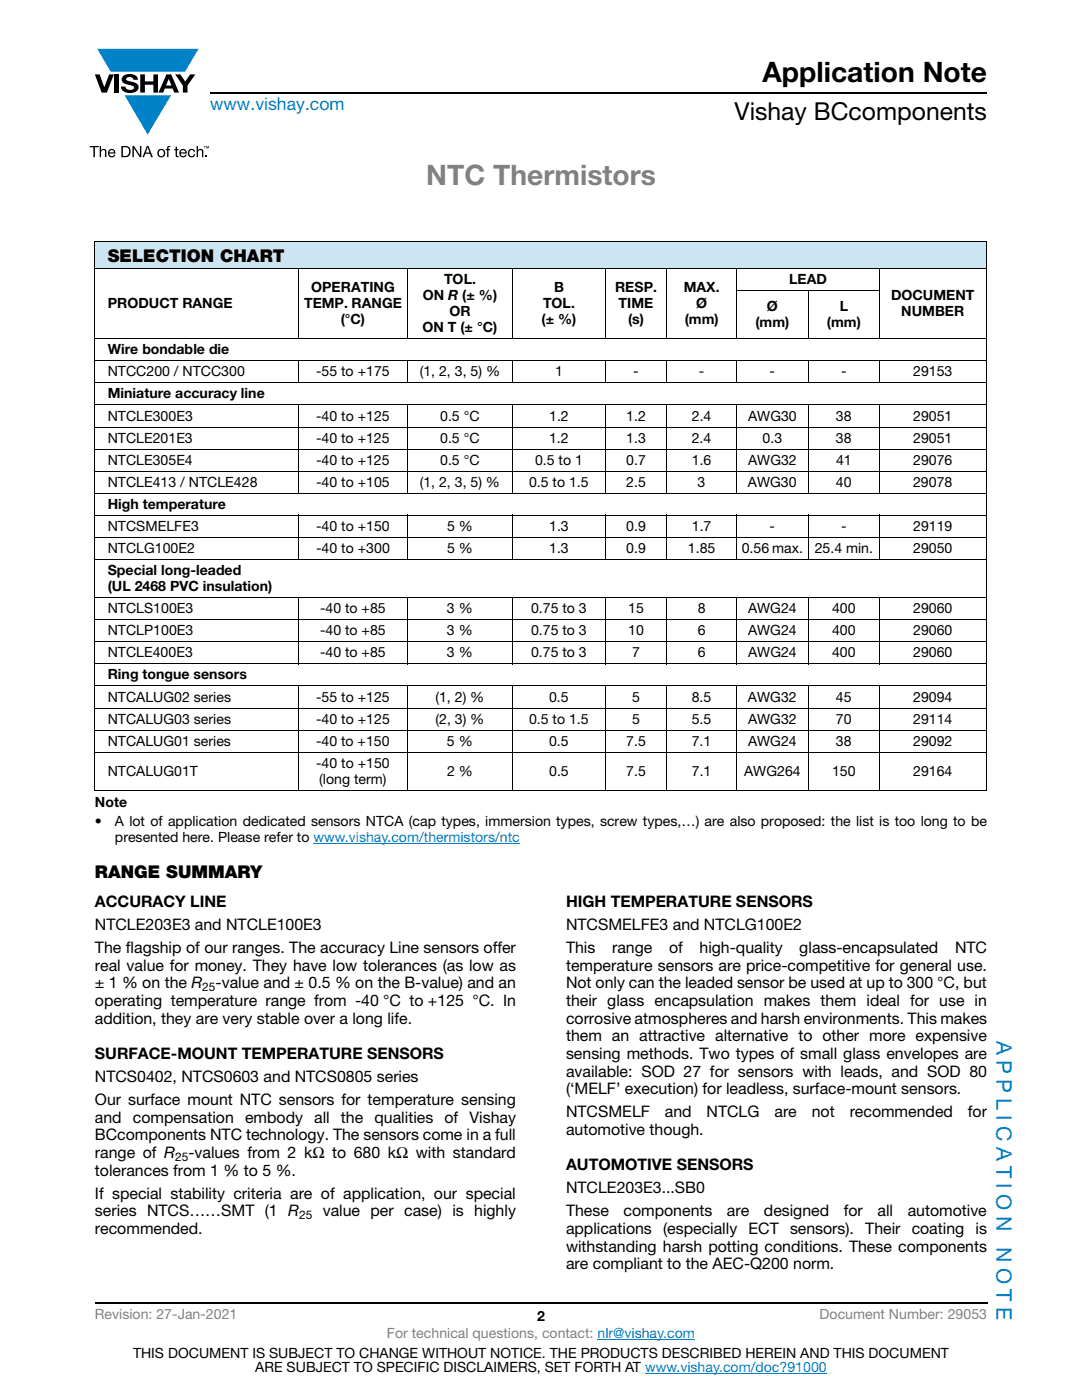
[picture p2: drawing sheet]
<svg xmlns="http://www.w3.org/2000/svg" width="216mm" height="279mm" viewBox="0 0 216 279" stroke-linecap="round" stroke-linejoin="round" font-family="sans-serif">
<defs><g id="words">
<text font-size="5.6" x="152.1" y="16.4">Application Note</text>
<text font-size="5.6" fill="#808080" x="85" y="36.9">NTC Thermistors</text>
<text font-size="4.9" x="146.6" y="24">Vishay BCcomponents</text>
<g font-size="4.2" fill="#007ec4">
<text x="198.8" y="207.8" transform="rotate(90 198.8 207.8)">A P P L I C A T I O N</text>
<text x="198.8" y="248.9" transform="rotate(90 198.8 248.9)">N O T E</text>
</g>
<text font-size="3.5" fill="#007ec4" x="42" y="21.9">www.vishay.com</text>
<g font-size="3.5">
<text x="21.5" y="52.3">SELECTION CHART</text>
<text x="18.9" y="175.2">RANGE SUMMARY</text>
</g>
<g font-size="3.2">
<text x="18.9" y="181">ACCURACY LINE</text>
<text x="18.9" y="185.6">NTCLE203E3 and NTCLE100E3</text>
<text x="112.9" y="181">HIGH TEMPERATURE SENSORS</text>
<text x="112.9" y="185.6">NTCSMELFE3 and NTCLG100E2</text>
<text x="18.9" y="190.2">The flagship of our ranges. The accuracy Line sensors offer</text>
<text x="112.9" y="190.2">This</text>
<text x="122.1" y="190.2">range</text>
<text x="133.5" y="190.2">of</text>
<text x="139.6" y="190.2">high-quality</text>
<text x="159.5" y="190.2">glass-encapsulated</text>
<text x="190.6" y="190.2">NTC</text>
<text x="18.9" y="193.7">real value for money. They have low tolerances (as low as</text>
<text x="18.9" y="197.2">± 1 % on the R</text>
<text x="43" y="197.2">-value and ± 0.5 % on the B-value) and an</text>
<text x="112.9" y="193.7">temperature sensors are price-competitive for general use.</text>
<text x="112.9" y="197.2">Not only can the leaded sensor be used at up to 300 °C, but</text>
<text x="18.9" y="200.7">operating temperature range from -40 °C to +125 °C. In</text>
<text x="112.9" y="200.7">their glass encapsulation makes them ideal for use in</text>
<text x="18.9" y="204.3">addition, they are very stable over a long life.</text>
<text x="112.9" y="204.3">corrosive atmospheres and harsh environments. This makes</text>
<text x="112.9" y="207.8">them an attractive alternative to other more expensive</text>
<text x="18.9" y="211.3">SURFACE-MOUNT TEMPERATURE SENSORS</text>
<text x="18.9" y="215.9">NTCS0402, NTCS0603 and NTCS0805 series</text>
<text x="112.9" y="211.3">sensing methods. Two types of small glass envelopes are</text>
<text x="112.9" y="214.9">available: SOD 27 for sensors with leads, and SOD 80</text>
<text x="18.9" y="220.5">Our surface mount NTC sensors for temperature sensing</text>
<text x="112.9" y="218.4">(‘MELF’ execution) for leadless, surface-mount sensors.</text>
<text x="18.9" y="224">and compensation embody all</text>
<text x="18.9" y="227.6">BCcomponents NTC technology. The sensors come in a full</text>
<text x="68" y="224">the qualities of Vishay</text>
<text x="112.9" y="223">NTCSMELF</text>
<text x="112.9" y="226.5">automotive though.</text>
<text x="132.7" y="223">and</text>
<text x="141" y="223">NTCLG</text>
<text x="154.5" y="223">are</text>
<text x="162" y="223">not</text>
<text x="169.5" y="223">recommended</text>
<text x="193.1" y="223">for</text>
<text x="18.9" y="231.1">range of R</text>
<text x="37.6" y="231.1">-values from 2 kΩ to 680 kΩ with standard</text>
<text x="112.9" y="233.6">AUTOMOTIVE SENSORS</text>
<text x="18.9" y="234.6">tolerances from 1 % to 5 %.</text>
<text x="18.9" y="239.2">If special stability criteria are of application, our special</text>
<text x="112.9" y="238.1">NTCLE203E3...SB0</text>
<text x="18.9" y="242.7">series NTCS……SMT (1 R</text>
<text x="64.4" y="242.7">value per case) is highly</text>
<text x="112.9" y="242.7">These</text>
<text x="124.4" y="242.7">components</text>
<text x="145" y="242.7">are</text>
<text x="152.4" y="242.7">designed</text>
<text x="168.4" y="242.7">for</text>
<text x="175.1" y="242.7">all</text>
<text x="181.1" y="242.7">automotive</text>
<text x="18.9" y="246.3">recommended.</text>
<text x="112.9" y="246.3">applications</text>
<text x="112.9" y="249.8">withstanding harsh potting conditions. These components</text>
<text x="132.3" y="246.3">(especially ECT</text>
<text x="157.6" y="246.3">sensors).</text>
<text x="172.6" y="246.3">Their coating</text>
<text x="194.7" y="246.3">is</text>
<text x="112.9" y="253.3">are compliant to the AEC-Q200 norm.</text>
</g>
<g font-size="2.8">
<text x="62.1" y="58.3">OPERATING</text>
<text x="84.3" y="59.9">ON R (± %)</text>
<text x="88.6" y="56.7">TOL.</text>
<text x="110.6" y="58.3">B</text>
<text x="122.7" y="58.3">RESP.</text>
<text x="136.4" y="58.3">MAX.</text>
<text x="157.5" y="56.7">LEAD</text>
<text x="177.8" y="59.9">DOCUMENT</text>
<text x="21.5" y="61.5">PRODUCT RANGE</text>
<text x="60.7" y="61.5">TEMP. RANGE</text>
<text x="68" y="64.7">(°C)</text>
<text x="89.7" y="63.1">OR</text>
<text x="108.1" y="64.7">(± %)</text>
<text x="108.4" y="61.5">TOL.</text>
<text x="123.4" y="61.5">TIME</text>
<text x="125.3" y="64.7">(s)</text>
<text x="136.6" y="64.7">(mm)</text>
<text x="138.9" y="61.5">Ø</text>
<text x="150.7" y="65.3">(mm)</text>
<text x="153" y="62.1">Ø</text>
<text x="165" y="65.3">(mm)</text>
<text x="167.6" y="62.1">L</text>
<text x="179.8" y="63.1">NUMBER</text>
<text x="21.5" y="70.7">Wire bondable die</text>
<text x="84.3" y="66.3">ON T (± °C)</text>
<text x="21.5" y="75.1">NTCC200 / NTCC300</text>
<text x="63.1" y="75.1">-55 to +175</text>
<text x="83.8" y="75.1">(1, 2, 3, 5) %</text>
<text x="110.8" y="75.1">1</text>
<text x="126.4" y="75.1">-</text>
<text x="139.5" y="75.1">-</text>
<text x="153.6" y="75.1">-</text>
<text x="167.8" y="75.1">-</text>
<text x="182.2" y="75.1">29153</text>
<text x="21.5" y="79.5">Miniature accuracy line</text>
<text x="21.5" y="83.9">NTCLE300E3</text>
<text x="63.1" y="83.9">-40 to +125</text>
<text x="87.8" y="83.9">0.5 °C</text>
<text x="109.6" y="83.9">1.2</text>
<text x="125" y="83.9">1.2</text>
<text x="138" y="83.9">2.4</text>
<text x="149.3" y="83.9">AWG30</text>
<text x="166.8" y="83.9">38</text>
<text x="182.2" y="83.9">29051</text>
<text x="21.5" y="88.3">NTCLE201E3</text>
<text x="63.1" y="88.3">-40 to +125</text>
<text x="87.8" y="88.3">0.5 °C</text>
<text x="109.6" y="88.3">1.2</text>
<text x="125" y="88.3">1.3</text>
<text x="138" y="88.3">2.4</text>
<text x="152.2" y="88.3">0.3</text>
<text x="166.8" y="88.3">38</text>
<text x="182.2" y="88.3">29051</text>
<text x="21.5" y="92.7">NTCLE305E4</text>
<text x="63.1" y="92.7">-40 to +125</text>
<text x="87.8" y="92.7">0.5 °C</text>
<text x="106.8" y="92.7">0.5 to 1</text>
<text x="125" y="92.7">0.7</text>
<text x="138" y="92.7">1.6</text>
<text x="149.3" y="92.7">AWG32</text>
<text x="166.8" y="92.7">41</text>
<text x="182.2" y="92.7">29076</text>
<text x="21.5" y="97.2">NTCLE413 / NTCLE428</text>
<text x="21.5" y="101.6">High temperature</text>
<text x="63.1" y="97.2">-40 to +105</text>
<text x="83.8" y="97.2">(1, 2, 3, 5) %</text>
<text x="105.6" y="97.2">0.5 to 1.5</text>
<text x="124.9" y="97.2">2.5</text>
<text x="139.2" y="97.2">3</text>
<text x="149.2" y="97.2">AWG30</text>
<text x="166.8" y="97.2">40</text>
<text x="182.2" y="97.2">29078</text>
<text x="21.5" y="106">NTCSMELFE3</text>
<text x="63.1" y="106">-40 to +150</text>
<text x="89.2" y="106">5 %</text>
<text x="109.6" y="106">1.3</text>
<text x="125" y="106">0.9</text>
<text x="138.1" y="106">1.7</text>
<text x="153.6" y="106">-</text>
<text x="167.9" y="106">-</text>
<text x="182.2" y="106">29119</text>
<text x="21.5" y="110.4">NTCLG100E2</text>
<text x="63.1" y="110.4">-40 to +300</text>
<text x="89.2" y="110.4">5 %</text>
<text x="109.6" y="110.4">1.3</text>
<text x="125" y="110.4">0.9</text>
<text x="137.3" y="110.4">1.85</text>
<text x="148" y="110.4">0.56 max.</text>
<text x="162.6" y="110.4">25.4 min.</text>
<text x="182.2" y="110.4">29050</text>
<text x="21.5" y="114.8">Special long-leaded</text>
<text x="21.5" y="118">(UL 2468 PVC insulation)</text>
<text x="21.5" y="122.4">NTCLS100E3</text>
<text x="63.9" y="122.4">-40 to +85</text>
<text x="89.2" y="122.4">3 %</text>
<text x="106" y="122.4">0.75 to 3</text>
<text x="125.3" y="122.4">15</text>
<text x="139.2" y="122.4">8</text>
<text x="149.3" y="122.4">AWG24</text>
<text x="166" y="122.4">400</text>
<text x="182.2" y="122.4">29060</text>
<text x="21.5" y="126.8">NTCLP100E3</text>
<text x="21.5" y="131.2">NTCLE400E3</text>
<text x="63.9" y="126.8">-40 to +85</text>
<text x="63.9" y="131.2">-40 to +85</text>
<text x="89.2" y="126.8">3 %</text>
<text x="89.2" y="131.2">3 %</text>
<text x="106" y="126.8">0.75 to 3</text>
<text x="106" y="131.2">0.75 to 3</text>
<text x="125.3" y="126.8">10</text>
<text x="126.1" y="131.2">7</text>
<text x="139.2" y="126.8">6</text>
<text x="139.2" y="131.2">6</text>
<text x="149.3" y="126.8">AWG24</text>
<text x="149.3" y="131.2">AWG24</text>
<text x="166" y="126.8">400</text>
<text x="166" y="131.2">400</text>
<text x="182.2" y="126.8">29060</text>
<text x="182.2" y="131.2">29060</text>
<text x="21.5" y="135.6">Ring tongue sensors</text>
<text x="21.5" y="140">NTCALUG02 series</text>
<text x="63.1" y="140">-55 to +125</text>
<text x="86.9" y="140">(1, 2) %</text>
<text x="109.6" y="140">0.5</text>
<text x="126.1" y="140">5</text>
<text x="138" y="140">8.5</text>
<text x="149.3" y="140">AWG32</text>
<text x="166.8" y="140">45</text>
<text x="182.2" y="140">29094</text>
<text x="21.5" y="144.4">NTCALUG03 series</text>
<text x="21.5" y="148.8">NTCALUG01 series</text>
<text x="63.1" y="148.8">-40 to +150</text>
<text x="63.1" y="144.4">-40 to +125</text>
<text x="86.9" y="144.4">(2, 3) %</text>
<text x="89.2" y="148.8">5 %</text>
<text x="105.6" y="144.4">0.5 to 1.5</text>
<text x="109.6" y="148.8">0.5</text>
<text x="125" y="148.8">7.5</text>
<text x="126.1" y="144.4">5</text>
<text x="138" y="144.4">5.5</text>
<text x="138" y="148.8">7.1</text>
<text x="149.3" y="144.4">AWG32</text>
<text x="149.3" y="148.8">AWG24</text>
<text x="166.8" y="144.4">70</text>
<text x="166.8" y="148.8">38</text>
<text x="182.2" y="144.4">29114</text>
<text x="182.2" y="148.8">29092</text>
<text x="21.5" y="154.8">NTCALUG01T</text>
<text x="63.1" y="153.2">-40 to +150</text>
<text x="89.2" y="154.8">2 %</text>
<text x="109.6" y="154.8">0.5</text>
<text x="125" y="154.8">7.5</text>
<text x="138" y="154.8">7.1</text>
<text x="148.5" y="154.8">AWG264</text>
<text x="166" y="154.8">150</text>
<text x="182.2" y="154.8">29164</text>
<text x="18.9" y="161">Note</text>
<text x="63.7" y="156.4">(long term)</text>
<text x="18.9" y="164.9">•</text>
<text x="22.9" y="164.9">A lot of application dedicated sensors NTCA (cap types, immersion types, screw types,…) are also proposed: the list is too long to be</text>
<text x="22.9" y="168.1">presented here. Please refer to www.vishay.com/thermistors/ntc</text>
<text x="107.2" y="263.6">2</text>
<text x="26.5" y="271">THIS DOCUMENT IS SUBJECT TO CHANGE WITHOUT NOTICE. THE PRODUCTS DESCRIBED HEREIN AND THIS DOCUMENT</text>
<text x="50.9" y="273.8">ARE SUBJECT TO SPECIFIC DISCLAIMERS, SET FORTH AT www.vishay.com/doc?91000</text>
</g>
<g font-size="2.8" fill="#808080">
<text x="18.9" y="263.3">Revision: 27-Jan-2021</text>
<text x="163.6" y="263.3">Document Number: 29053</text>
<text x="77.2" y="267.1">For technical questions, contact: nlr@vishay.com</text>
</g>
<g font-size="2.4">
<text x="40.4" y="197.8">25</text>
<text x="34.9" y="231.7">25</text>
<text x="59.7" y="243.3">25</text>
</g>
</g></defs>
<g fill="#0082c8">
<path d="M19.4 9.7h20.2l-2.7 4.6h-14.8z"/>
<path d="M24.9 19h9.2l-4.6 7.9z"/>
</g>
<g fill="#000">
<path d="M18.9 14.8h1l.9 2.6 1-2.6h.9l-1.4 3.7h-1zM22.9 14.8h.9v3.7h-.9zM24.6 15.2a2.12 2.12 0 0 1 2.8 .3l.1 .4h-.9a.79 .79 0 0 0-.7-.5 .79 .79 0 0 0-.7 .4l.2 .3 1 .2a1.09 1.09 0 0 1 1.3 1.1 1.09 1.09 0 0 1-1.2 1.1 1.75 1.75 0 0 1-2.4-1.2h.9a.97 .97 0 0 0 .8 .6 .97 .97 0 0 0 1-.4 1.32 1.32 0 0 0-1.3-.6 1.04 1.04 0 0 1-1-.6 1.04 1.04 0 0 1 .1-1.1zM28 14.8h.9v1.4h1.7v-1.4h.9v3.7h-.9v-1.6h-1.7v1.6h-.9zM34.9 14.8h1.1l1 1.5 .9-1.5h1.1l-1.6 2.3v1.4h-.9v-1.4zM17.9 29.1h1.8v.3h-.8v2h-.3v-2h-.7zM19.9 29.1h.3v.9a.58 .58 0 0 1 .6-.3 .58 .58 0 0 1 .4 .6v1.1h-.2v-1.1a.41 .41 0 0 0-.5-.3 .41 .41 0 0 0-.3 .5v.9h-.3zM26.4 29.1h.3l1.2 1.8v-1.8h.3v2.3h-.3l-1.2-1.8v1.8h-.3zM33.5 29.2l.5-.1v.3h-.4v.4h.3v.2h-.3v1.4h-.3v-1.4h-.2v-.2h.2zM35 29.3h.3v.5h.3v.2h-.3v1.1h.3v.3a.39 .39 0 0 1-.6-.4v-1h-.2v-.2h.2zM37.7 30a.72 .72 0 0 1 .7-.3 .72 .72 0 0 1 .5 .6h-.2a.54 .54 0 0 0-.9-.1 .54 .54 0 0 0 .1 .8 .45 .45 0 0 0 .4 .2 .45 .45 0 0 0 .4-.4h.2a.79 .79 0 0 1-1.1 .5 .79 .79 0 0 1-.2-1.2zM39.2 29.1h.3v.9a.58 .58 0 0 1 .7-.3 .58 .58 0 0 1 .4 .6v1.1h-.3v-1.1a.41 .41 0 0 0-.5-.3 .41 .41 0 0 0-.3 .5v.9h-.3z"/>
<path d="M40.9 31h.3v.4h-.3z"/>
<path d="M33.7 15.7l-.6 1.4h1.1zM33.2 14.8h1l1.5 3.7h-.9l-.3-.8h-1.6l-.3 .8h-1z"/>
<path d="M22 30.1l-.2 .3h1l-.3-.4zM21.8 30a.75 .75 0 0 1 .9-.2 .75 .75 0 0 1 .3 .8h-1.2a.48 .48 0 0 0 .4 .6 .48 .48 0 0 0 .5-.3h.3a.8 .8 0 0 1-1.2 .3 .8 .8 0 0 1 0-1.2z"/>
<path d="M24.5 29.4v1.7h.5a.87 .87 0 0 0 .8-.8 .87 .87 0 0 0-.8-.9zM24.2 29.1a1.62 1.62 0 0 1 1.7 .5 1.13 1.13 0 0 1-.9 1.8h-.8z"/>
<path d="M29.5 29.4l-.4 1h.7zM29.3 29.1h.3l.9 2.3h-.3l-.3-.7h-.9l-.3 .7h-.3z"/>
<path d="M31.8 30.1a.59 .59 0 0 0-.1 .9 .59 .59 0 0 0 .9 0 .59 .59 0 0 0-.1-.9 .48 .48 0 0 0-.7 0zM31.4 30.6a.83 .83 0 0 1 1.6 0 .83 .83 0 0 1-1.6 0z"/>
<path d="M36.2 30.1l-.1 .3h.9l-.3-.4zM36 30a.75 .75 0 0 1 .9-.2 .75 .75 0 0 1 .4 .8h-1.2a.48 .48 0 0 0 .3 .6 .48 .48 0 0 0 .6-.3h.2a.8 .8 0 0 1-1.2 .3 .8 .8 0 0 1 0-1.2z"/>
<path d="M41.2 29.2h.1l.1 .3 .1-.3h.2v.4l-.1-.4-.1 .4-.3-.4v.4zM40.7 29.2h.4h-.2v.4z"/>
</g>
<path d="M42 18.6h155M18.9 260h178.1" fill="none" stroke="#000" stroke-width=".36"/>
<path d="M62.5 168.3h41.2M119.2 267.3h19.5M128.7 274h36.3" fill="none" stroke="#007ec4" stroke-width=".2"/>
<path d="M18.9 48.1h177.9v5.5h-177.9z" fill="#cce5f3"/>
<g fill="none" stroke="#000" stroke-width=".2">
<path d="M18.9 48.1h178M18.9 53.6h178M18.9 48.2v109.4M59.6 53.6v14.1M81.2 53.6v14.1M102.3 53.6v14.1M120.8 53.6v14.1M133.1 53.6v14.1M146.9 58h28.7M146.9 53.6v14.1M161.3 58v9.7M175.5 53.6v14.1"/>
<path d="M196.8 48.2v109.4M18.9 67.6h178M18.9 72h178M18.9 76.4h178M59.6 71.9v4.6M81.2 71.9v4.6M102.3 71.9v4.6M120.8 71.9v4.6M133.1 71.9v4.6M146.9 71.9v4.6M161.3 71.9v4.6M175.5 71.9v4.6"/>
<path d="M18.9 80.8h178M18.9 85.2h178M18.9 89.6h178M18.9 94h178M18.9 98.4h178M59.6 80.7v17.8M81.2 80.7v17.8M102.3 80.7v17.8M120.8 80.7v17.8M133.1 80.7v17.8M146.9 80.7v17.8M161.3 80.7v17.8"/>
<path d="M175.5 80.7v17.8M18.9 102.8h178M18.9 107.3h178M18.9 111.7h178M18.9 119.3h178M59.6 102.8v9M59.6 119.2v13.4M81.2 102.8v9M81.2 119.2v13.4M102.3 102.8v9M102.3 119.2v13.4M120.8 102.8v9"/>
<path d="M120.8 119.2v13.4M133.1 102.8v9M133.1 119.2v13.4M146.9 102.8v9M146.9 119.2v13.4M161.3 102.8v9M161.3 119.2v13.4M175.5 102.8v9M175.5 119.2v13.4M18.9 123.7h178M18.9 128.1h178M18.9 132.5h178"/>
<path d="M18.9 136.9h178M59.6 136.8v21M81.2 136.8v21M102.3 136.8v21M120.8 136.8v21M133.1 136.8v21M146.9 136.8v21M161.3 136.8v21M175.5 136.8v21M18.9 141.3h178M18.9 145.7h178M18.9 150.1h178"/>
<path d="M18.9 157.7h178"/>
</g>
<use href="#words"/>
</svg>
